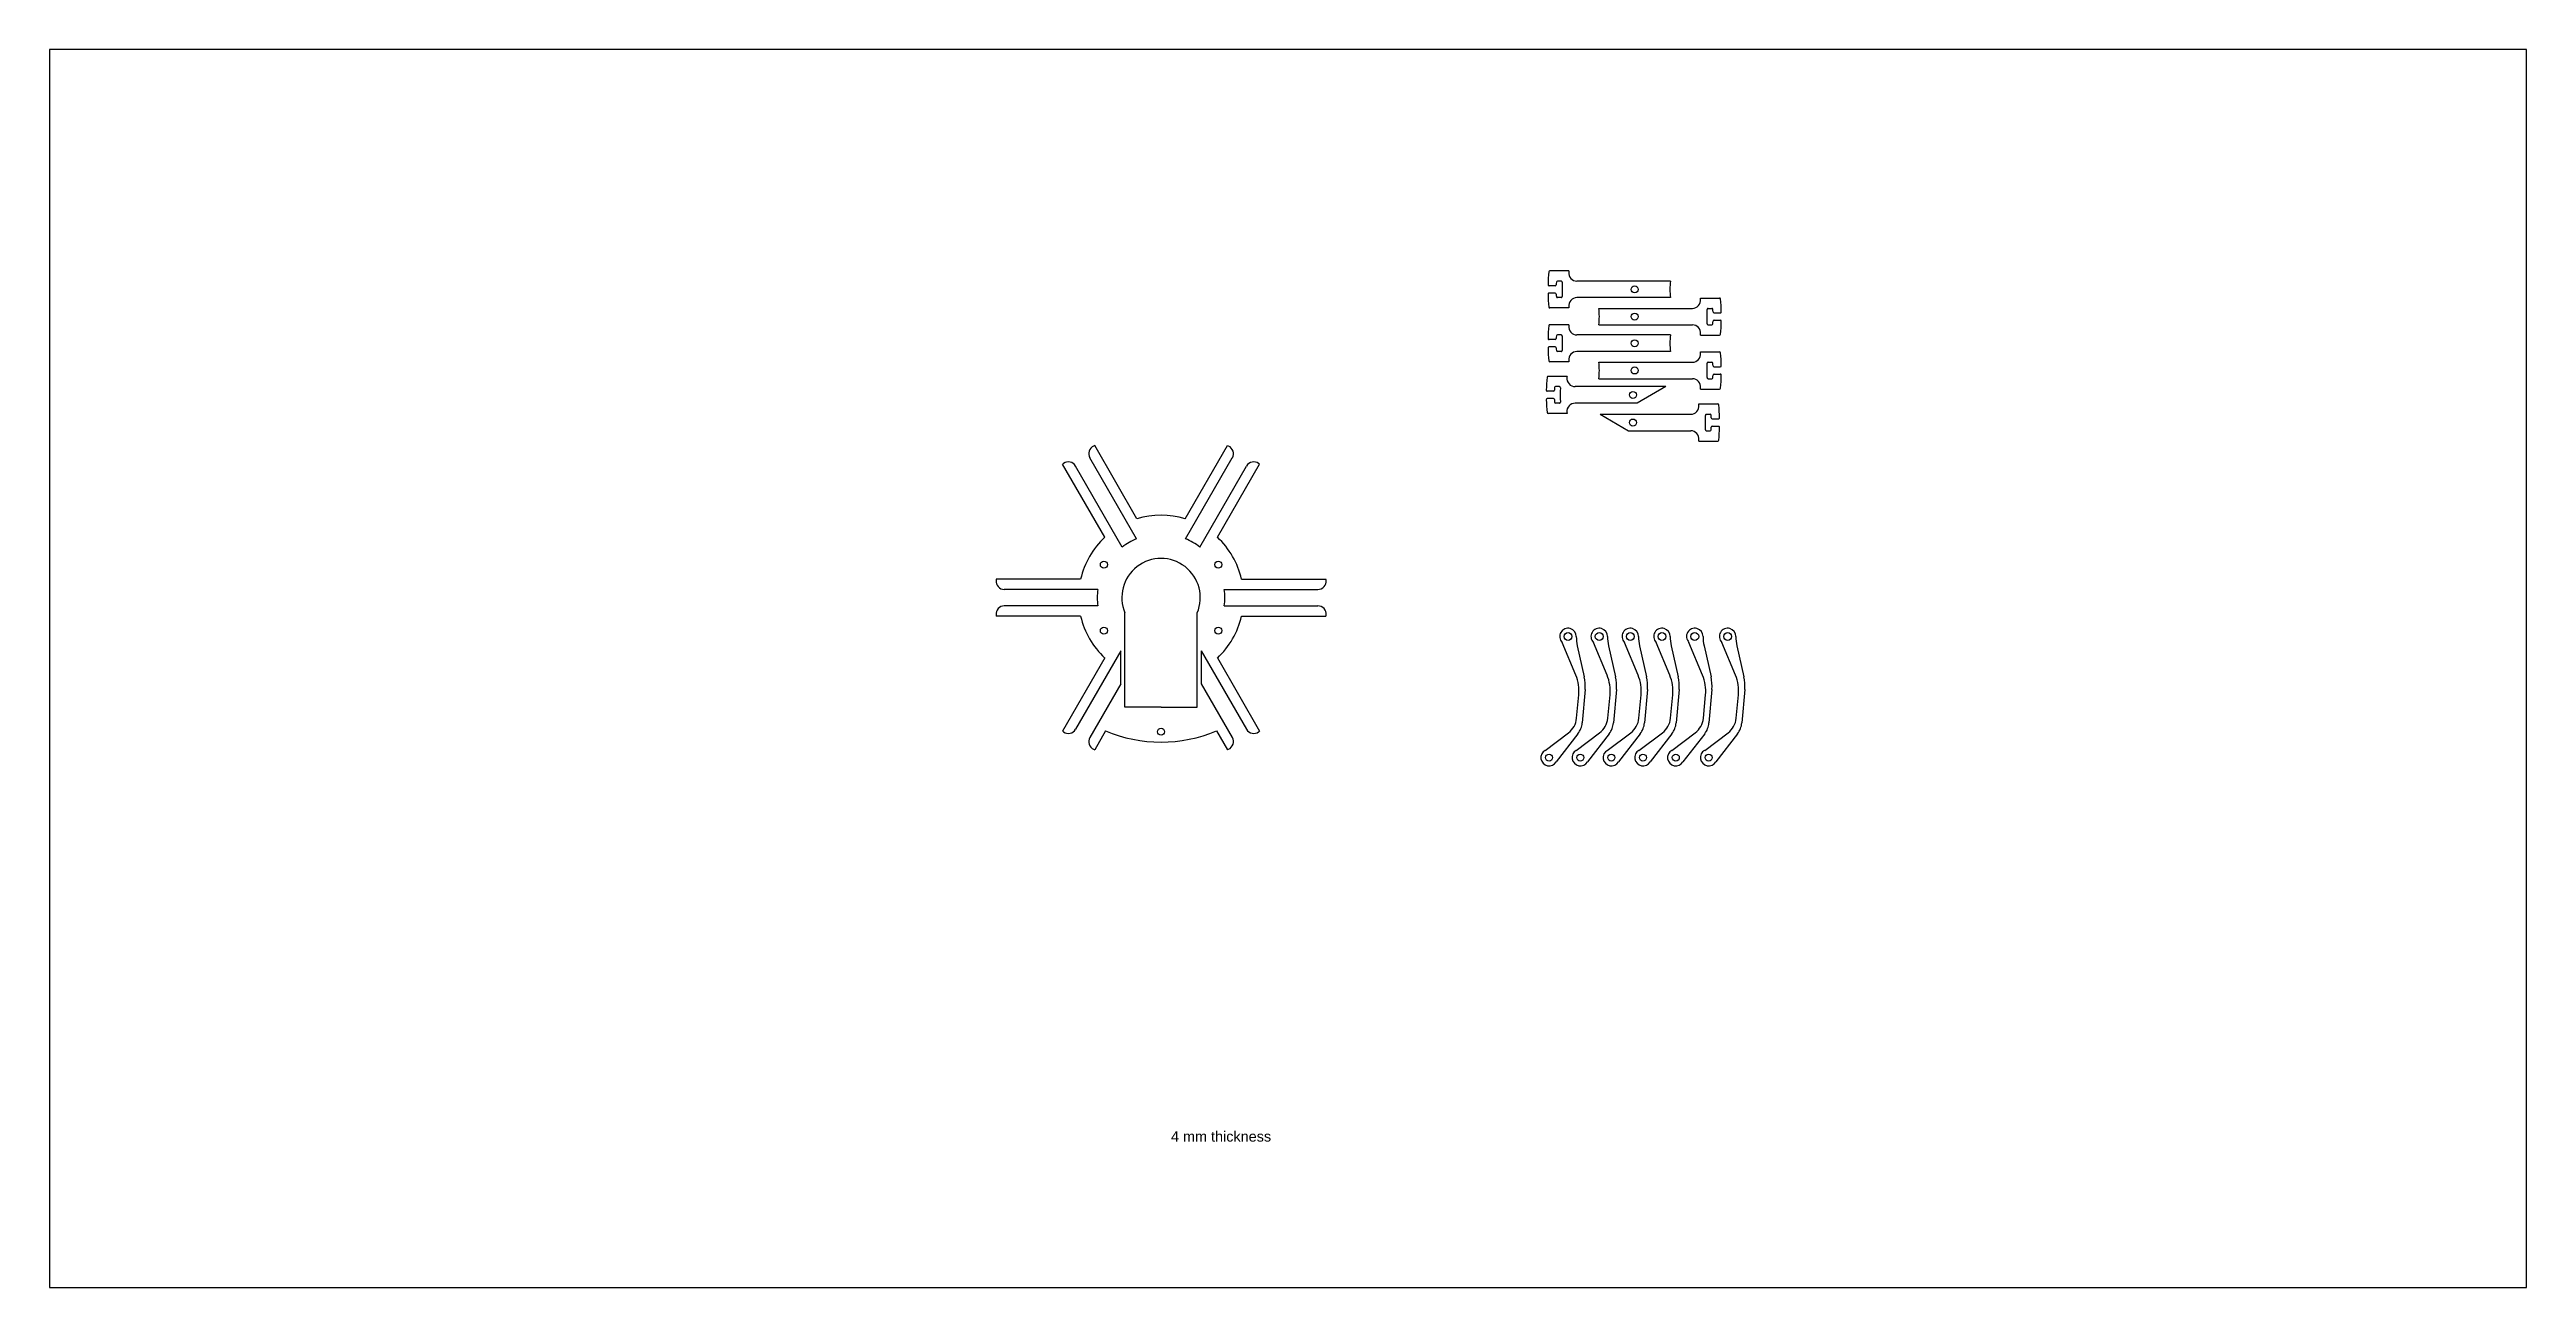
# Model space of a CAD drawing. Extents: x 839 to 2271, y 1719 to 2019.
# Drawn here: x 1671 to 2271, y 1719 to 2019 of the extents above; entities that cross this region are included whole.
import ezdxf

# ---------------------------------------------------------------- set-up
doc = ezdxf.new("R2010")
doc.units = 0
doc.layers.get('0').update_dxf_attribs({"linetype": 'CONTINUOUS'})
doc.styles.get("Standard").update_dxf_attribs({"font": 'arial.ttf'})

msp = doc.modelspace()

# ---------------------------------------------------------------- linework, layer by layer
for p, q in [((2271.38, 2018.86), (1671.38, 2018.86)), ((1671.38, 2018.86), (1671.38, 1718.86)), ((2271.38, 1718.86), (2271.38, 2018.86)), ((2041.11, 1867.26), (2037.8, 1875.2)), ((2041.46, 1874.34), (2043.15, 1866.85)), ((2048.66, 1867.26), (2045.36, 1875.2)), ((2049.02, 1874.34), (2050.71, 1866.85)), ((2056.19, 1867.26), (2052.88, 1875.2)), ((2056.54, 1874.34), (2058.23, 1866.85)), ((2063.85, 1867.26), (2060.54, 1875.2)), ((2064.2, 1874.34), (2065.9, 1866.85)), ((2071.81, 1867.26), (2068.5, 1875.2)), ((2072.16, 1874.34), (2073.85, 1866.85)), ((2079.76, 1867.26), (2076.45, 1875.2)), ((2080.11, 1874.34), (2081.81, 1866.85)), ((2041.29, 1856.79), (2041.83, 1862.46)), ((2043.36, 1863.78), (2042.66, 1855.68)), ((2048.85, 1856.79), (2049.39, 1862.46)), ((2050.92, 1863.78), (2050.21, 1855.68)), ((2056.37, 1856.79), (2056.91, 1862.46)), ((2058.44, 1863.78), (2057.73, 1855.68)), ((2064.03, 1856.79), (2064.57, 1862.46)), ((2066.1, 1863.78), (2065.4, 1855.68)), ((2071.99, 1856.79), (2072.53, 1862.46)), ((2074.06, 1863.78), (2073.35, 1855.68)), ((2079.94, 1856.79), (2080.48, 1862.46)), ((2082.01, 1863.78), (2081.31, 1855.68)), ((2033.65, 1849.02), (2039.31, 1853.27)), ((2041.62, 1853.04), (2036.34, 1846.24)), ((2041.21, 1849.02), (2046.87, 1853.27)), ((2049.18, 1853.04), (2043.9, 1846.24)), ((2048.73, 1849.02), (2054.39, 1853.27)), ((2056.7, 1853.04), (2051.42, 1846.24)), ((2056.4, 1849.02), (2062.06, 1853.27)), ((2064.37, 1853.04), (2059.08, 1846.24)), ((2064.35, 1849.02), (2070.01, 1853.27)), ((2072.32, 1853.04), (2067.04, 1846.24)), ((2072.31, 1849.02), (2077.97, 1853.27)), ((2080.28, 1853.04), (2074.99, 1846.24)), ((1671.38, 1718.86), (2271.38, 1718.86))]:
    msp.add_line(p, q)
at = {"color": 7}
for p, q in [((2039.4, 1965.23), (2034.8, 1965.23)), ((2037.54, 1962.73), (2036.64, 1962.73)), ((2064.03, 1962.73), (2041.36, 1962.73)), ((2036.12, 1961.63), (2034.61, 1961.63)), ((2036.12, 1959.83), (2034.61, 1959.83)), ((2039.4, 1956.23), (2034.8, 1956.23)), ((2037.54, 1958.73), (2036.64, 1958.73)), ((2064.03, 1958.73), (2041.36, 1958.73)), ((2046.67, 1956.14), (2069.34, 1956.14)), ((2071.3, 1958.64), (2075.9, 1958.64)), ((2073.16, 1956.14), (2074.06, 1956.14)), ((2039.4, 1952.18), (2034.8, 1952.18)), ((2046.67, 1952.14), (2069.34, 1952.14)), ((2073.16, 1952.14), (2074.06, 1952.14)), ((2074.58, 1955.04), (2076.09, 1955.04)), ((2074.58, 1953.24), (2076.09, 1953.24)), ((2036.12, 1948.58), (2034.61, 1948.58)), ((2036.12, 1946.78), (2034.61, 1946.78)), ((2037.54, 1949.68), (2036.64, 1949.68)), ((2037.54, 1945.68), (2036.64, 1945.68)), ((2064.03, 1949.68), (2041.36, 1949.68)), ((2064.03, 1945.68), (2041.36, 1945.68)), ((2071.3, 1949.64), (2075.9, 1949.64)), ((2071.3, 1945.59), (2075.9, 1945.59)), ((2038.98, 1939.66), (2034.38, 1939.66)), ((2039.4, 1943.18), (2034.8, 1943.18)), ((2046.67, 1943.09), (2069.34, 1943.09)), ((2046.67, 1939.09), (2069.34, 1939.09)), ((2073.16, 1943.09), (2074.06, 1943.09)), ((2073.16, 1939.09), (2074.06, 1939.09)), ((2074.58, 1941.99), (2076.09, 1941.99)), ((2074.58, 1940.19), (2076.09, 1940.19)), ((2035.69, 1936.06), (2034.19, 1936.06)), ((2035.69, 1934.26), (2034.19, 1934.26)), ((2037.11, 1937.16), (2036.21, 1937.16)), ((2037.11, 1933.16), (2036.21, 1933.16)), ((2062.89, 1937.16), (2040.94, 1937.16)), ((2055.96, 1933.16), (2040.94, 1933.16)), ((2062.89, 1937.16), (2055.96, 1933.16)), ((2070.87, 1932.96), (2075.47, 1932.96)), ((2071.3, 1936.59), (2075.9, 1936.59)), ((2038.98, 1930.66), (2034.38, 1930.66)), ((2046.96, 1930.46), (2068.92, 1930.46)), ((2046.96, 1930.46), (2053.89, 1926.46)), ((2053.89, 1926.46), (2068.92, 1926.46)), ((2072.74, 1930.46), (2073.64, 1930.46)), ((2072.74, 1926.46), (2073.64, 1926.46)), ((2074.16, 1929.36), (2075.66, 1929.36)), ((2074.16, 1927.56), (2075.66, 1927.56)), ((1934.78, 1905.16), (1924.55, 1922.88)), ((1946.48, 1905.16), (1956.71, 1922.88)), ((2070.87, 1923.96), (2075.47, 1923.96)), ((1926.99, 1900.66), (1916.76, 1918.38)), ((1931.24, 1898.3), (1919.9, 1917.93)), ((1934.7, 1900.3), (1923.37, 1919.93)), ((1946.56, 1900.3), (1957.89, 1919.93)), ((1950.02, 1898.3), (1961.36, 1917.93)), ((1954.27, 1900.66), (1964.5, 1918.38)), ((1921.14, 1890.53), (1900.68, 1890.53)), ((1960.12, 1890.53), (1980.58, 1890.53)), ((1925.31, 1888.03), (1902.64, 1888.03)), ((1925.31, 1884.03), (1902.64, 1884.03)), ((1955.95, 1888.03), (1978.62, 1888.03)), ((1955.95, 1884.03), (1978.62, 1884.03)), ((1921.14, 1881.53), (1900.68, 1881.53)), ((1931.88, 1859.53), (1931.88, 1882.33)), ((1949.38, 1859.53), (1949.38, 1882.33)), ((1960.12, 1881.53), (1980.58, 1881.53)), ((1930.88, 1873.14), (1919.9, 1854.13)), ((1930.88, 1865.14), (1930.88, 1873.14)), ((1950.38, 1873.14), (1961.36, 1854.13)), ((1950.38, 1873.14), (1950.38, 1865.14)), ((1926.99, 1871.41), (1916.76, 1853.69)), ((1954.27, 1871.41), (1964.5, 1853.69)), ((1930.88, 1865.14), (1923.37, 1852.13)), ((1950.38, 1865.14), (1957.89, 1852.13)), ((1940.63, 1859.53), (1931.88, 1859.53)), ((1940.63, 1859.53), (1949.38, 1859.53)), ((1927.17, 1853.72), (1924.55, 1849.19)), ((1954.09, 1853.72), (1956.71, 1849.19))]:
    msp.add_line(p, q, dxfattribs=at)
for centre in [(2055.35, 1960.73), (2055.35, 1954.14), (2055.35, 1947.68), (2055.35, 1941.09), (2054.93, 1935.16), (2054.93, 1928.46), (1926.77, 1894.03), (1954.49, 1894.03), (1926.77, 1878.03), (1954.49, 1878.03), (1940.63, 1853.53)]:
    msp.add_circle(centre, 0.85, dxfattribs=at)
for centre, radius in [((2039.21, 1876.61), 0.95), ((2046.77, 1876.61), 0.95), ((2054.29, 1876.61), 0.95), ((2061.96, 1876.61), 0.95), ((2069.91, 1876.61), 0.95), ((2077.87, 1876.61), 0.95), ((2034.62, 1847.27), 0.85), ((2042.18, 1847.27), 0.85), ((2049.7, 1847.27), 0.85), ((2057.36, 1847.27), 0.85), ((2065.32, 1847.27), 0.85), ((2073.27, 1847.27), 0.85)]:
    msp.add_circle(centre, radius)
for centre, radius, start, end in [((2079.35, 1960.73), 45, 174.55029, 178.52743), ((2034.8, 1964.98), 0.25, 90, 174.55029), ((2079.35, 1960.73), 43, 177.6539, 178.47635), ((2036.64, 1962.48), 0.25, 90, 177.6539), ((2037.54, 1962.48), 0.25, 357.60342, 90), ((2079.35, 1960.73), 41.6, 177.60342, 182.39658), ((2041.36, 1964.73), 2, 173.98942, 270), ((2079.35, 1960.73), 40.2, 173.57282, 173.98942), ((2079.35, 1960.73), 15.45, 172.5622, 187.4378), ((2034.61, 1961.88), 0.25, 178.52743, 270), ((2034.61, 1959.58), 0.25, 90, 181.47257), ((2079.35, 1960.73), 45, 181.47257, 185.44971), ((2034.8, 1956.48), 0.25, 185.44971, 270), ((2036.12, 1961.88), 0.25, 270, 358.47635), ((2036.12, 1959.58), 0.25, 1.52365, 90), ((2079.35, 1960.73), 43, 181.52365, 182.3461), ((2036.64, 1958.98), 0.25, 182.3461, 270), ((2037.54, 1958.98), 0.25, 270, 2.39658), ((2041.36, 1956.73), 2, 90, 186.01058), ((2079.35, 1960.73), 40.2, 186.01058, 186.42718), ((2031.35, 1954.14), 15.45, 352.5622, 7.4378), ((2069.34, 1958.14), 2, 270, 6.01058), ((2031.35, 1954.14), 40.2, 6.01058, 6.42718), ((2073.16, 1955.89), 0.25, 90, 182.39658), ((2074.06, 1955.89), 0.25, 2.3461, 90), ((2075.9, 1958.39), 0.25, 5.44971, 90), ((2031.35, 1954.14), 45, 1.47257, 5.44971), ((2079.35, 1947.68), 45, 174.55029, 178.52743), ((2034.8, 1951.93), 0.25, 90, 174.55029), ((2041.36, 1951.68), 2, 173.98942, 270), ((2079.35, 1947.68), 40.2, 173.57282, 173.98942), ((2069.34, 1950.14), 2, 353.98942, 90), ((2031.35, 1954.14), 41.6, 357.60342, 2.39658), ((2073.16, 1952.39), 0.25, 177.60342, 270), ((2074.06, 1952.39), 0.25, 270, 357.6539), ((2031.35, 1954.14), 43, 1.52365, 2.3461), ((2031.35, 1954.14), 43, 357.6539, 358.47635), ((2074.58, 1955.29), 0.25, 181.52365, 270), ((2074.58, 1952.99), 0.25, 90, 178.47635), ((2076.09, 1955.29), 0.25, 270, 1.47257), ((2076.09, 1952.99), 0.25, 358.52743, 90), ((2031.35, 1954.14), 45, 354.55029, 358.52743), ((2034.61, 1948.83), 0.25, 178.52743, 270), ((2034.61, 1946.53), 0.25, 90, 181.47257), ((2079.35, 1947.68), 45, 181.47257, 185.44971), ((2036.12, 1948.83), 0.25, 270, 358.47635), ((2036.12, 1946.53), 0.25, 1.52365, 90), ((2079.35, 1947.68), 43, 177.6539, 178.47635), ((2079.35, 1947.68), 43, 181.52365, 182.3461), ((2036.64, 1949.43), 0.25, 90, 177.6539), ((2036.64, 1945.93), 0.25, 182.3461, 270), ((2037.54, 1949.43), 0.25, 357.60342, 90), ((2037.54, 1945.93), 0.25, 270, 2.39658), ((2079.35, 1947.68), 41.6, 177.60342, 182.39658), ((2041.36, 1943.68), 2, 90, 186.01058), ((2079.35, 1947.68), 15.45, 172.5622, 187.4378), ((2069.34, 1945.09), 2, 270, 6.01058), ((2031.35, 1954.14), 40.2, 353.57282, 353.98942), ((2031.35, 1941.09), 40.2, 6.01058, 6.42718), ((2075.9, 1949.89), 0.25, 270, 354.55029), ((2075.9, 1945.34), 0.25, 5.44971, 90), ((2031.35, 1941.09), 45, 1.47257, 5.44971), ((2078.93, 1935.16), 45, 174.55029, 178.52743), ((2034.38, 1939.41), 0.25, 90, 174.55029), ((2034.8, 1943.43), 0.25, 185.44971, 270), ((2040.94, 1939.16), 2, 173.98942, 270), ((2078.93, 1935.16), 40.2, 173.57282, 173.98942), ((2079.35, 1947.68), 40.2, 186.01058, 186.42718), ((2031.35, 1941.09), 15.45, 352.5622, 7.4378), ((2069.34, 1937.09), 2, 353.98942, 90), ((2073.16, 1942.84), 0.25, 90, 182.39658), ((2031.35, 1941.09), 41.6, 357.60342, 2.39658), ((2073.16, 1939.34), 0.25, 177.60342, 270), ((2074.06, 1942.84), 0.25, 2.3461, 90), ((2074.06, 1939.34), 0.25, 270, 357.6539), ((2031.35, 1941.09), 43, 1.52365, 2.3461), ((2031.35, 1941.09), 43, 357.6539, 358.47635), ((2074.58, 1942.24), 0.25, 181.52365, 270), ((2074.58, 1939.94), 0.25, 90, 178.47635), ((2076.09, 1942.24), 0.25, 270, 1.47257), ((2076.09, 1939.94), 0.25, 358.52743, 90), ((2031.35, 1941.09), 45, 354.55029, 358.52743), ((2034.19, 1936.31), 0.25, 178.52743, 270), ((2034.19, 1934.01), 0.25, 90, 181.47257), ((2078.93, 1935.16), 45, 181.47257, 185.44971), ((2035.69, 1936.31), 0.25, 270, 358.47635), ((2035.69, 1934.01), 0.25, 1.52365, 90), ((2078.93, 1935.16), 43, 177.6539, 178.47635), ((2078.93, 1935.16), 43, 181.52365, 182.3461), ((2036.21, 1936.91), 0.25, 90, 177.6539), ((2036.21, 1933.41), 0.25, 182.3461, 270), ((2037.11, 1936.91), 0.25, 357.60342, 90), ((2037.11, 1933.41), 0.25, 270, 2.39658), ((2078.93, 1935.16), 41.6, 177.60342, 182.39658), ((2040.94, 1931.16), 2, 90, 186.01058), ((2068.92, 1932.46), 2, 270, 6.01058), ((2030.93, 1928.46), 40.2, 6.01058, 6.42718), ((2031.35, 1941.09), 40.2, 353.57282, 353.98942), ((2075.47, 1932.71), 0.25, 5.44971, 90), ((2030.93, 1928.46), 45, 1.47257, 5.44971), ((2075.9, 1936.84), 0.25, 270, 354.55029), ((2034.38, 1930.91), 0.25, 185.44971, 270), ((2078.93, 1935.16), 40.2, 186.01058, 186.42718), ((2068.92, 1924.46), 2, 353.98942, 90), ((2072.74, 1930.21), 0.25, 90, 182.39658), ((2030.93, 1928.46), 41.6, 357.60342, 2.39658), ((2072.74, 1926.71), 0.25, 177.60342, 270), ((2073.64, 1930.21), 0.25, 2.3461, 90), ((2073.64, 1926.71), 0.25, 270, 357.6539), ((2030.93, 1928.46), 43, 1.52365, 2.3461), ((2030.93, 1928.46), 43, 357.6539, 358.47635), ((2074.16, 1929.61), 0.25, 181.52365, 270), ((2074.16, 1927.31), 0.25, 90, 178.47635), ((2075.66, 1929.61), 0.25, 270, 1.47257), ((2075.66, 1927.31), 0.25, 358.52743, 90), ((2030.93, 1928.46), 45, 354.55029, 358.52743), ((1925.1, 1920.93), 2, 113.98942, 210), ((1940.63, 1886.03), 40.2, 113.57282, 113.98942), ((1940.63, 1886.03), 40.2, 66.01058, 66.42718), ((1956.16, 1920.93), 2, 330, 66.01058), ((2030.93, 1928.46), 40.2, 353.57282, 353.98942), ((2075.47, 1924.21), 0.25, 270, 354.55029), ((1940.63, 1886.03), 40.2, 126.01058, 126.42718), ((1918.17, 1916.93), 2, 30, 126.01058), ((1963.09, 1916.93), 2, 53.98942, 150), ((1940.63, 1886.03), 40.2, 53.57282, 53.98942), ((1940.63, 1886.03), 20, 73.00288, 106.99712), ((1940.63, 1886.03), 20, 133.00288, 166.99712), ((1940.63, 1886.03), 15.45, 112.5622, 127.4378), ((1940.63, 1886.03), 15.45, 52.5622, 67.4378), ((1940.63, 1886.03), 20, 13.00288, 46.99712), ((1902.64, 1890.03), 2, 173.98942, 270), ((1940.63, 1886.03), 40.2, 173.57282, 173.98942), ((1940.63, 1886.03), 9.5, 337.08046, 202.91954), ((1978.62, 1890.03), 2, 270, 6.01058), ((1940.63, 1886.03), 40.2, 6.01058, 6.42718), ((1902.64, 1882.03), 2, 90, 186.01058), ((1940.63, 1886.03), 15.45, 172.5622, 187.4378), ((1940.63, 1886.03), 15.45, 352.5622, 7.4378), ((1978.62, 1882.03), 2, 353.98942, 90), ((1940.63, 1886.03), 40.2, 186.01058, 186.42718), ((1940.63, 1886.03), 20, 193.00288, 226.99712), ((1940.63, 1886.03), 20, 313.00288, 346.99712), ((1940.63, 1886.03), 40.2, 353.57282, 353.98942), ((1918.17, 1855.13), 2, 233.98942, 330), ((1963.09, 1855.13), 2, 210, 306.01058), ((1940.63, 1886.03), 40.2, 233.57282, 233.98942), ((1925.1, 1851.13), 2, 150, 246.01058), ((1940.63, 1886.03), 40.2, 246.01058, 246.42718), ((1940.63, 1886.03), 35, 247.38705, 292.61295), ((1940.63, 1886.03), 40.2, 293.57282, 293.98942), ((1956.16, 1851.13), 2, 293.98942, 30), ((1940.63, 1886.03), 40.2, 306.01058, 306.42718)]:
    msp.add_arc(centre, radius, start, end, dxfattribs=at)
for centre, radius, start, end in [((2039.21, 1876.61), 2, 359.69296, 225), ((2046.77, 1876.61), 2, 359.69296, 225), ((2054.29, 1876.61), 2, 359.69296, 225), ((2061.96, 1876.61), 2, 359.69296, 225), ((2069.91, 1876.61), 2, 359.69296, 225), ((2077.87, 1876.61), 2, 359.69296, 225), ((2051.21, 1876.55), 10, 179.69296, 192.72408), ((2058.77, 1876.55), 10, 179.69296, 192.72408), ((2066.29, 1876.55), 10, 179.69296, 192.72408), ((2073.96, 1876.55), 10, 179.69296, 192.72408), ((2081.91, 1876.55), 10, 179.69296, 192.72408), ((2089.87, 1876.55), 10, 179.69296, 192.72408), ((2031.87, 1863.41), 10, 354.55113, 22.61452), ((2033.4, 1864.65), 10, 355.03963, 12.72408), ((2039.43, 1863.41), 10, 354.55113, 22.61452), ((2040.95, 1864.65), 10, 355.03963, 12.72408), ((2046.95, 1863.41), 10, 354.55113, 22.61452), ((2048.48, 1864.65), 10, 355.03963, 12.72408), ((2054.62, 1863.41), 10, 354.55113, 22.61452), ((2056.14, 1864.65), 10, 355.03963, 12.72408), ((2062.57, 1863.41), 10, 354.55113, 22.61452), ((2064.1, 1864.65), 10, 355.03963, 12.72408), ((2070.53, 1863.41), 10, 354.55113, 22.61452), ((2072.05, 1864.65), 10, 355.03963, 12.72408), ((2036.31, 1857.27), 5, 306.90386, 354.55113), ((2037.67, 1856.11), 5, 322.12945, 355.03963), ((2043.87, 1857.27), 5, 306.90386, 354.55113), ((2045.23, 1856.11), 5, 322.12945, 355.03963), ((2051.39, 1857.27), 5, 306.90386, 354.55113), ((2052.75, 1856.11), 5, 322.12945, 355.03963), ((2059.06, 1857.27), 5, 306.90386, 354.55113), ((2060.42, 1856.11), 5, 322.12945, 355.03963), ((2067.01, 1857.27), 5, 306.90386, 354.55113), ((2068.37, 1856.11), 5, 322.12945, 355.03963), ((2074.97, 1857.27), 5, 306.90386, 354.55113), ((2076.33, 1856.11), 5, 322.12945, 355.03963), ((2034.62, 1847.27), 2, 118.80776, 329.29127), ((2042.18, 1847.27), 2, 118.80776, 329.29127), ((2049.7, 1847.27), 2, 118.80776, 329.29127), ((2057.36, 1847.27), 2, 118.80776, 329.29127), ((2065.32, 1847.27), 2, 118.80776, 329.29127), ((2073.27, 1847.27), 2, 118.80776, 329.29127)]:
    msp.add_arc(centre, radius, start, end)

# ---------------------------------------------------------------- texts
at = {"insert": (1943.03, 1756.71), "char_height": 2.5, "attachment_point": 1}
msp.add_mtext_dynamic_manual_height_columns('4 mm thickness', width=26.0024, gutter_width=12.5, heights=[0], dxfattribs=at)

doc.saveas('drawing.dxf')
